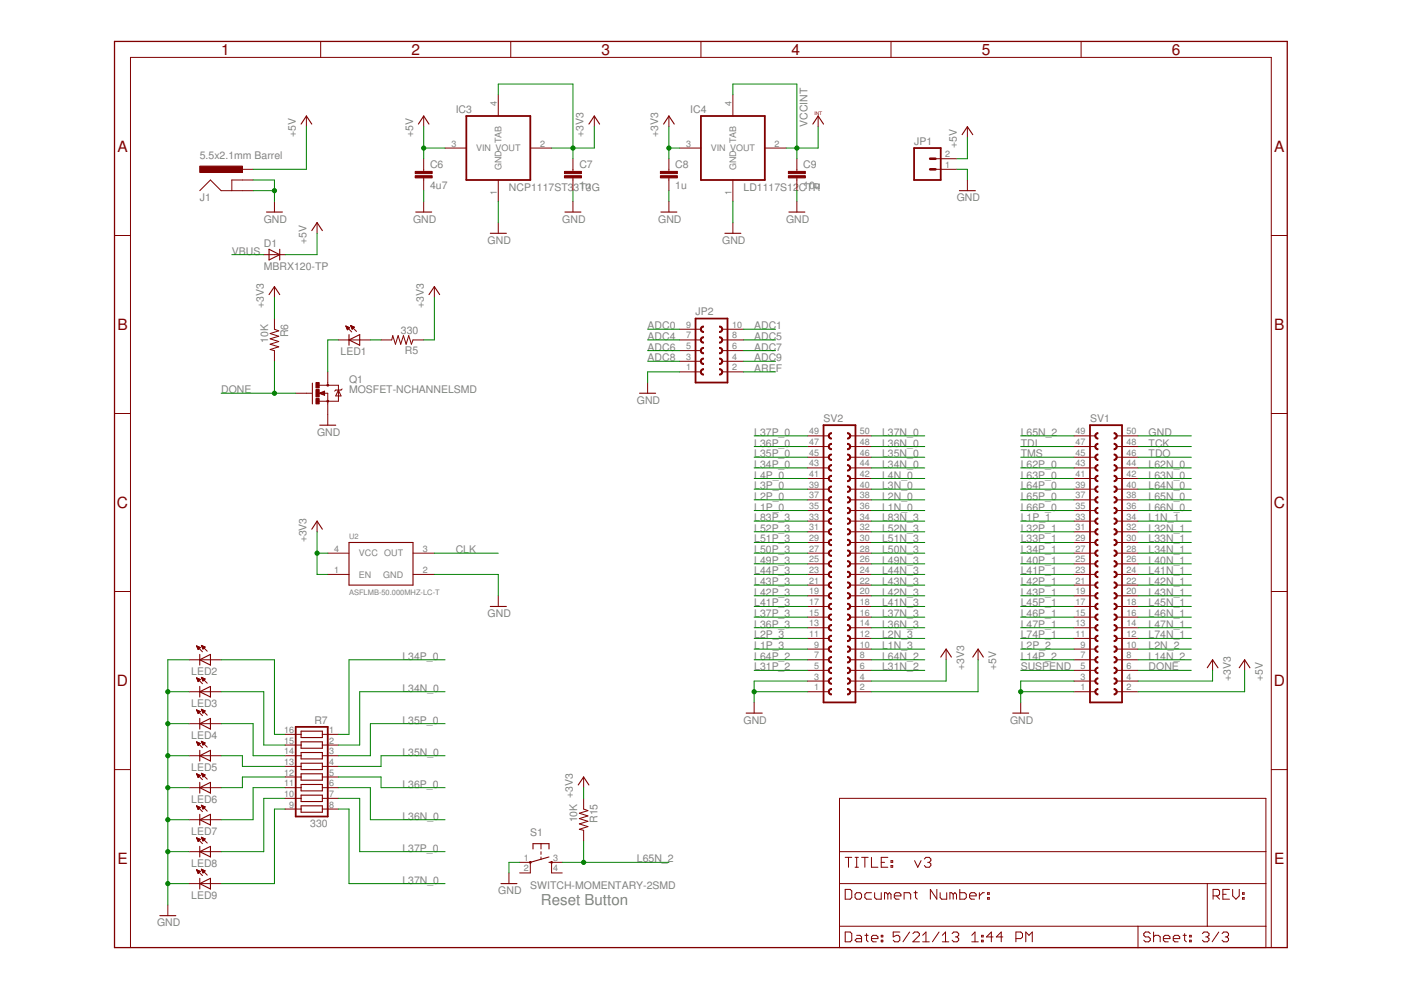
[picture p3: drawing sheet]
<svg xmlns="http://www.w3.org/2000/svg" width="297mm" height="210mm" viewBox="0 0 297 210" stroke-linecap="round" stroke-linejoin="round" font-family="sans-serif">
<defs><g id="words">
<g font-size="3.3" fill="#800000">
<text x="46.9" y="11.6">1</text>
<text x="87.2" y="11.6">2</text>
<text x="127.5" y="11.6">3</text>
<text x="167.8" y="11.6">4</text>
<text x="208.2" y="11.6">5</text>
<text x="248.5" y="11.6">6</text>
<text x="24.9" y="32.2">A</text>
<text x="270.1" y="32.2">A</text>
<text x="24.9" y="70">B</text>
<text x="270.1" y="70">B</text>
<text x="24.8" y="107.7">C</text>
<text x="270" y="107.7">C</text>
<text x="24.8" y="145.5">D</text>
<text x="270" y="145.5">D</text>
<text x="24.9" y="183.2">E</text>
<text x="270.1" y="183.2">E</text>
</g>
<text font-size="3.2" fill="#808080" x="114.7" y="191.9">Reset Button</text>
<g font-size="2.2" fill="#808080">
<text x="62.7" y="29.1" transform="rotate(-90 62.7 29.1)">+5V</text>
<text x="87.6" y="29.1" transform="rotate(-90 87.6 29.1)">+5V</text>
<text x="96.6" y="24">IC3</text>
<text x="123.7" y="29.1" transform="rotate(-90 123.7 29.1)">+3V3</text>
<text x="139.6" y="29.1" transform="rotate(-90 139.6 29.1)">+3V3</text>
<text x="146.3" y="24">IC4</text>
<text x="171.2" y="26.9" transform="rotate(-90 171.2 26.9)">VCCINT</text>
<text x="42.4" y="33.6">5.5x2.1mm Barrel</text>
<text x="91.2" y="35.6">C6</text>
<text x="122.8" y="35.6">C7</text>
<text x="143.2" y="35.6">C8</text>
<text x="170.3" y="35.6">C9</text>
<text x="193.8" y="30.7">JP1</text>
<text x="202.9" y="31.4" transform="rotate(-90 202.9 31.4)">+5V</text>
<text x="91.2" y="40.1">4u7</text>
<text x="107.9" y="40.4">NCP1117ST3</text>
<text x="121.6" y="40.4">31u</text>
<text x="122.9" y="40.4">T3G</text>
<text x="143.2" y="40.1">1u</text>
<text x="157.6" y="40.4">LD1117S12</text>
<text x="169.4" y="40.4">C1T0R</text>
<text x="172.8" y="40.1">u</text>
<text x="42.4" y="42.7">J1</text>
<text x="55.9" y="47.2">GND</text>
<text x="87.6" y="47.2">GND</text>
<text x="119.2" y="47.2">GND</text>
<text x="139.6" y="47.2">GND</text>
<text x="166.7" y="47.2">GND</text>
<text x="202.9" y="42.7">GND</text>
<text x="49.1" y="54">VBUS</text>
<text x="55.9" y="52.4">D1</text>
<text x="65" y="51.7" transform="rotate(-90 65 51.7)">+5V</text>
<text x="103.4" y="51.7">GND</text>
<text x="153.1" y="51.7">GND</text>
<text x="55.9" y="57.3">MBRX120-TP</text>
<text x="55.9" y="65.3" transform="rotate(-90 55.9 65.3)">+3V3</text>
<text x="89.8" y="65.3" transform="rotate(-90 89.8 65.3)">+3V3</text>
<text x="61.1" y="71.5" transform="rotate(-90 61.1 71.5)">R6</text>
<text x="85" y="70.7">330</text>
<text x="137.3" y="69.8">ADC0</text>
<text x="147.5" y="66.9">JP2</text>
<text x="159.9" y="69.8">ADC1</text>
<text x="56.8" y="72.6" transform="rotate(-90 56.8 72.6)">10K</text>
<text x="72.2" y="75.2">LED1</text>
<text x="85.9" y="75">R5</text>
<text x="137.3" y="74.3">ADC6</text>
<text x="137.3" y="72.1">ADC4</text>
<text x="137.3" y="76.6">ADC8</text>
<text x="159.9" y="74.3">ADC7</text>
<text x="159.9" y="72.1">ADC5</text>
<text x="159.9" y="76.6">ADC9</text>
<text x="46.9" y="83.4">DONE</text>
<text x="74" y="83.4">MOSFET-NCHANNELSMD</text>
<text x="74" y="81.1">Q1</text>
<text x="159.9" y="78.9">AREF</text>
<text x="135" y="85.6">GND</text>
<text x="174.6" y="89.5">SV2</text>
<text x="231.1" y="89.5">SV1</text>
<text x="67.2" y="92.4">GND</text>
<text x="159.9" y="92.4">L37P_0</text>
<text x="159.9" y="94.7">L36P_0</text>
<text x="187" y="94.7">L36N_0</text>
<text x="187" y="92.4">L37N_0</text>
<text x="216.4" y="92.4">L65N_2</text>
<text x="216.4" y="94.7">TDI</text>
<text x="243.5" y="92.4">GND</text>
<text x="243.5" y="94.7">TCK</text>
<text x="159.9" y="96.9">L35P_0</text>
<text x="159.9" y="101.5">L4P_0</text>
<text x="159.9" y="99.2">L34P_0</text>
<text x="187" y="96.9">L35N_0</text>
<text x="187" y="99.2">L34N_0</text>
<text x="187" y="101.5">L4N_0</text>
<text x="216.4" y="101.5">L63P_0</text>
<text x="216.4" y="99.2">L62P_0</text>
<text x="216.4" y="96.9">TMS</text>
<text x="243.5" y="99.2">L62N_0</text>
<text x="243.5" y="101.5">L63N_0</text>
<text x="243.5" y="96.9">TDO</text>
<text x="159.9" y="106">L2P_0</text>
<text x="159.9" y="103.7">L3P_0</text>
<text x="187" y="103.7">L3N_0</text>
<text x="187" y="106">L2N_0</text>
<text x="216.4" y="106">L65P_0</text>
<text x="216.4" y="103.7">L64P_0</text>
<text x="243.5" y="103.7">L64N_0</text>
<text x="243.5" y="106">L65N_0</text>
<text x="159.9" y="112.8">L52P_3</text>
<text x="159.9" y="110.5">L83P_3</text>
<text x="159.9" y="108.2">L1P_0</text>
<text x="187" y="108.2">L1N_0</text>
<text x="187" y="110.5">L83N_3</text>
<text x="187" y="112.8">L52N_3</text>
<text x="216.4" y="112.8">L32P_1</text>
<text x="216.4" y="110.5">L1P_1</text>
<text x="216.4" y="108.2">L66P_0</text>
<text x="243.5" y="108.2">L66N_0</text>
<text x="243.5" y="110.5">L1N_1</text>
<text x="243.5" y="112.8">L32N_1</text>
<text x="65" y="115" transform="rotate(-90 65 115)">+3V3</text>
<text x="96.6" y="117.3">CLK</text>
<text x="159.9" y="119.5">L49P_3</text>
<text x="159.9" y="117.3">L50P_3</text>
<text x="159.9" y="115">L51P_3</text>
<text x="187" y="115">L51N_3</text>
<text x="187" y="117.3">L50N_3</text>
<text x="187" y="119.5">L49N_3</text>
<text x="216.4" y="119.5">L40P_1</text>
<text x="216.4" y="117.3">L34P_1</text>
<text x="216.4" y="115">L33P_1</text>
<text x="243.5" y="115">L33N_1</text>
<text x="243.5" y="117.3">L34N_1</text>
<text x="243.5" y="119.5">L40N_1</text>
<text x="159.9" y="124.1">L43P_3</text>
<text x="159.9" y="121.8">L44P_3</text>
<text x="187" y="121.8">L44N_3</text>
<text x="187" y="124.1">L43N_3</text>
<text x="216.4" y="124.1">L42P_1</text>
<text x="216.4" y="121.8">L41P_1</text>
<text x="243.5" y="121.8">L41N_1</text>
<text x="243.5" y="124.1">L42N_1</text>
<text x="103.4" y="130.8">GND</text>
<text x="159.9" y="130.8">L37P_3</text>
<text x="159.9" y="128.6">L41P_3</text>
<text x="159.9" y="126.3">L42P_3</text>
<text x="187" y="126.3">L42N_3</text>
<text x="187" y="128.6">L41N_3</text>
<text x="187" y="130.8">L37N_3</text>
<text x="216.4" y="130.8">L46P_1</text>
<text x="216.4" y="128.6">L45P_1</text>
<text x="216.4" y="126.3">L43P_1</text>
<text x="243.5" y="126.3">L43N_1</text>
<text x="243.5" y="128.6">L45N_1</text>
<text x="243.5" y="130.8">L46N_1</text>
<text x="159.9" y="137.6">L1P_3</text>
<text x="159.9" y="135.4">L2P_3</text>
<text x="159.9" y="133.1">L36P_3</text>
<text x="187" y="133.1">L36N_3</text>
<text x="187" y="135.4">L2N_3</text>
<text x="187" y="137.6">L1N_3</text>
<text x="216.4" y="137.6">L2P_2</text>
<text x="216.4" y="135.4">L74P_1</text>
<text x="216.4" y="133.1">L47P_1</text>
<text x="243.5" y="135.4">L74N_1</text>
<text x="243.5" y="137.6">L2N_2</text>
<text x="243.5" y="133.1">L47N_1</text>
<text x="40.6" y="143">LED2</text>
<text x="85.3" y="139.9">L34P_0</text>
<text x="159.9" y="142.1">L31P_2</text>
<text x="159.9" y="139.9">L64P_2</text>
<text x="187" y="139.9">L64N_2</text>
<text x="187" y="142.1">L31N_2</text>
<text x="204.4" y="142.1" transform="rotate(-90 204.4 142.1)">+3V3</text>
<text x="211.2" y="142.1" transform="rotate(-90 211.2 142.1)">+5V</text>
<text x="216.4" y="139.9">L14P_2</text>
<text x="216.4" y="142.1">SUSPEND</text>
<text x="243.5" y="142.1">DONE</text>
<text x="243.5" y="139.9">L14N_2</text>
<text x="40.6" y="149.8">LED3</text>
<text x="85.3" y="146.7">L34N_0</text>
<text x="260.9" y="144.4" transform="rotate(-90 260.9 144.4)">+3V3</text>
<text x="267.7" y="144.4" transform="rotate(-90 267.7 144.4)">+5V</text>
<text x="66.7" y="153.4">R7</text>
<text x="85.3" y="153.4">L35P_0</text>
<text x="157.6" y="153.4">GND</text>
<text x="214.2" y="153.4">GND</text>
<text x="40.6" y="156.6">LED4</text>
<text x="85.3" y="160.2">L35N_0</text>
<text x="40.6" y="163.4">LED5</text>
<text x="85.3" y="167">L36P_0</text>
<text x="40.6" y="170.2">LED6</text>
<text x="85.3" y="173.8">L36N_0</text>
<text x="121.5" y="169.3" transform="rotate(-90 121.5 169.3)">+3V3</text>
<text x="40.6" y="177">LED7</text>
<text x="65.8" y="175.4">330</text>
<text x="112.4" y="177.2">S1</text>
<text x="122.4" y="174.4" transform="rotate(-90 122.4 174.4)">10K</text>
<text x="126.7" y="174.5" transform="rotate(-90 126.7 174.5)">R15</text>
<text x="40.6" y="183.7">LED8</text>
<text x="85.3" y="180.6">L37P_0</text>
<text x="135" y="182.8">L65N_2</text>
<text x="40.6" y="190.5">LED9</text>
<text x="85.3" y="187.4">L37N_0</text>
<text x="105.7" y="189.6">GND</text>
<text x="112.4" y="188.5">SWITCH-MOMENTARY-2SMD</text>
<text x="33.3" y="196.4">GND</text>
</g>
<g font-size="1.9" fill="#808080">
<text x="105.3" y="22.5" transform="rotate(-90 105.3 22.5)">4</text>
<text x="155.1" y="22.5" transform="rotate(-90 155.1 22.5)">4</text>
<text x="95.7" y="31.1">3</text>
<text x="101" y="32.1">VIN VOUT</text>
<text x="106.3" y="30.4" transform="rotate(-90 106.3 30.4)">TAB</text>
<text x="114.5" y="31.1">2</text>
<text x="145.5" y="31.1">3</text>
<text x="150.7" y="32.1">VIN VOUT</text>
<text x="156.1" y="30.4" transform="rotate(-90 156.1 30.4)">TAB</text>
<text x="164.2" y="31.1">2</text>
<text x="200.4" y="35.6">1</text>
<text x="200.4" y="33.3">2</text>
<text x="105.3" y="41.3" transform="rotate(-90 105.3 41.3)">1</text>
<text x="106.3" y="36.1" transform="rotate(-90 106.3 36.1)">GND</text>
<text x="155.1" y="41.3" transform="rotate(-90 155.1 41.3)">1</text>
<text x="156.1" y="36.1" transform="rotate(-90 156.1 36.1)">GND</text>
<text x="145.5" y="71.8">7</text>
<text x="145.5" y="69.5">9</text>
<text x="155.2" y="71.8">8</text>
<text x="155.2" y="69.5">10</text>
<text x="145.5" y="76.3">3</text>
<text x="145.5" y="74">5</text>
<text x="155.2" y="76.3">4</text>
<text x="155.2" y="74">6</text>
<text x="145.5" y="78.5">1</text>
<text x="155.2" y="78.5">2</text>
<text x="171.5" y="94.4">47</text>
<text x="171.5" y="92.1">49</text>
<text x="182.3" y="94.4">48</text>
<text x="182.3" y="92.1">50</text>
<text x="228" y="94.4">47</text>
<text x="228" y="92.1">49</text>
<text x="238.8" y="94.4">48</text>
<text x="238.8" y="92.1">50</text>
<text x="171.5" y="101.1">41</text>
<text x="171.5" y="98.9">43</text>
<text x="171.5" y="96.6">45</text>
<text x="182.3" y="101.1">42</text>
<text x="182.3" y="98.9">44</text>
<text x="182.3" y="96.6">46</text>
<text x="228" y="101.1">41</text>
<text x="228" y="98.9">43</text>
<text x="228" y="96.6">45</text>
<text x="238.8" y="101.1">42</text>
<text x="238.8" y="98.9">44</text>
<text x="238.8" y="96.6">46</text>
<text x="171.5" y="107.9">35</text>
<text x="171.5" y="105.7">37</text>
<text x="171.5" y="103.4">39</text>
<text x="182.3" y="107.9">36</text>
<text x="182.3" y="105.7">38</text>
<text x="182.3" y="103.4">40</text>
<text x="228" y="107.9">35</text>
<text x="228" y="105.7">37</text>
<text x="228" y="103.4">39</text>
<text x="238.8" y="107.9">36</text>
<text x="238.8" y="105.7">38</text>
<text x="238.8" y="103.4">40</text>
<text x="171.5" y="112.4">31</text>
<text x="171.5" y="110.2">33</text>
<text x="182.3" y="112.4">32</text>
<text x="182.3" y="110.2">34</text>
<text x="228" y="112.4">31</text>
<text x="228" y="110.2">33</text>
<text x="238.8" y="112.4">32</text>
<text x="238.8" y="110.2">34</text>
<text x="70.9" y="117">4</text>
<text x="76.1" y="118">VCC</text>
<text x="81.5" y="118">OUT</text>
<text x="89.6" y="117">3</text>
<text x="171.5" y="119.2">25</text>
<text x="171.5" y="117">27</text>
<text x="171.5" y="114.7">29</text>
<text x="182.3" y="119.2">26</text>
<text x="182.3" y="117">28</text>
<text x="182.3" y="114.7">30</text>
<text x="228" y="119.2">25</text>
<text x="228" y="117">27</text>
<text x="228" y="114.7">29</text>
<text x="238.8" y="119.2">26</text>
<text x="238.8" y="117">28</text>
<text x="238.8" y="114.7">30</text>
<text x="70.9" y="121.5">1</text>
<text x="76.1" y="122.5">EN</text>
<text x="81.3" y="122.5">GND</text>
<text x="89.6" y="121.5">2</text>
<text x="171.5" y="123.7">21</text>
<text x="171.5" y="121.5">23</text>
<text x="182.3" y="123.7">22</text>
<text x="182.3" y="121.5">24</text>
<text x="228" y="123.7">21</text>
<text x="228" y="121.5">23</text>
<text x="238.8" y="123.7">22</text>
<text x="238.8" y="121.5">24</text>
<text x="171.5" y="130.5">15</text>
<text x="171.5" y="128.3">17</text>
<text x="171.5" y="126">19</text>
<text x="182.3" y="130.5">16</text>
<text x="182.3" y="128.3">18</text>
<text x="182.3" y="126">20</text>
<text x="228" y="130.5">15</text>
<text x="228" y="128.3">17</text>
<text x="228" y="126">19</text>
<text x="238.8" y="130.5">16</text>
<text x="238.8" y="128.3">18</text>
<text x="238.8" y="126">20</text>
<text x="171.5" y="135">11</text>
<text x="171.5" y="132.8">13</text>
<text x="172.6" y="137.3">9</text>
<text x="182.3" y="137.3">10</text>
<text x="182.3" y="135">12</text>
<text x="182.3" y="132.8">14</text>
<text x="228" y="135">11</text>
<text x="228" y="132.8">13</text>
<text x="229.1" y="137.3">9</text>
<text x="238.8" y="137.3">10</text>
<text x="238.8" y="135">12</text>
<text x="238.8" y="132.8">14</text>
<text x="172.6" y="141.8">5</text>
<text x="172.6" y="139.6">7</text>
<text x="182.3" y="141.8">6</text>
<text x="182.3" y="139.6">8</text>
<text x="229.1" y="141.8">5</text>
<text x="229.1" y="139.6">7</text>
<text x="238.8" y="141.8">6</text>
<text x="238.8" y="139.6">8</text>
<text x="172.6" y="146.3">1</text>
<text x="172.6" y="144.1">3</text>
<text x="182.3" y="146.3">2</text>
<text x="182.3" y="144.1">4</text>
<text x="229.1" y="146.3">1</text>
<text x="229.1" y="144.1">3</text>
<text x="238.8" y="146.3">2</text>
<text x="238.8" y="144.1">4</text>
<text x="60.3" y="155.4">16</text>
<text x="69.8" y="155.4">1</text>
<text x="60.3" y="159.9">14</text>
<text x="60.3" y="157.7">15</text>
<text x="69.8" y="157.7">2</text>
<text x="69.8" y="159.9">3</text>
<text x="60.3" y="162.2">13</text>
<text x="60.3" y="166.7">11</text>
<text x="60.3" y="164.4">12</text>
<text x="69.8" y="162.2">4</text>
<text x="69.8" y="166.7">6</text>
<text x="69.8" y="164.4">5</text>
<text x="60.3" y="169">10</text>
<text x="61.3" y="171.2">9</text>
<text x="69.8" y="169">7</text>
<text x="69.8" y="171.2">8</text>
<text x="111.1" y="182.5">1</text>
<text x="111.1" y="184.8">2</text>
<text x="117.3" y="182.5">3</text>
<text x="117.3" y="184.8">4</text>
</g>
<g font-size="1.6" fill="#808080">
<text x="74" y="114.3">U2</text>
<text x="74" y="126.1">ASFLMB-50.000MHZ-LC-T</text>
</g>
<text font-size="1" fill="#800000" x="172.7" y="24.4">INT</text>
</g></defs>
<g fill="none" stroke="#800000" stroke-width=".23">
<path d="M63.8 26.3l1.2-1.7 1.1 1.7M88.7 26.3l1.1-1.7 1.2 1.7M124.9 26.3l1.1-1.7 1.1 1.7M140.7 26.3l1.1-1.7 1.2 1.7M172.3 26.3l1.2-1.7 1.1 1.7M204 28.6l1.1-1.7 1.1 1.7M56.5 45h3.4M57 52.9l2.3 1.1-2.3 1.1zM59.3 52.9v2.2M66.1 48.9l1.1-1.7 1.1 1.7M88.1 45h3.4M103.9 49.5h3.5"/>
<path d="M119.8 45h3.4M140.1 45h3.4M153.7 49.5h3.4M167.3 45h3.3M203.4 40.4h3.4M57 62.5l1.2-1.7 1.1 1.7M74 71v2.2M74 72.1l2.3-1.1v2.2zM91 62.5l1.1-1.7 1.1 1.7M66.2 81.2v4.4M67.8 90.1h3.4M135.6 83.4h3.4"/>
<path d="M66.1 112.2l1.1-1.7 1.1 1.7M74 115h13.6v9.1h-13.6zM42.4 139.9l2.2-1.2v2.3zM42.4 138.7v2.3M103.9 128.6h3.5M199.5 139.3l1.1-1.7 1.1 1.7M206.2 139.3l1.2-1.7 1.1 1.7M42.4 145.5v2.3M42.4 152.3v2.3M42.4 159.1v2.3M42.4 146.7l2.2-1.2v2.3zM42.4 153.4l2.2-1.1v2.3z"/>
<path d="M63.8 155h4.5v1.4h-4.5zM63.8 157.3h4.5v1.3h-4.5zM63.8 159.6h4.5v1.3h-4.5zM158.2 151.2h3.4M214.7 151.2h3.4M256 141.6l1.1-1.7 1.1 1.7M262.7 141.6l1.2-1.7 1.1 1.7M42.4 165.9v2.2M42.4 172.7v2.2M42.4 179.5v2.2M42.4 160.2l2.2-1.1v2.3zM42.4 167l2.2-1.1v2.2z"/>
<path d="M42.4 173.8l2.2-1.1v2.2zM63.8 161.8h4.5v1.4h-4.5zM63.8 164.1h4.5v1.3h-4.5zM63.8 166.3h4.5v1.4h-4.5zM63.8 168.6h4.5v1.3h-4.5zM63.8 170.9h4.5v1.3h-4.5zM122.6 166.4l1.1-1.7 1.2 1.7M33.9 194.1h3.4M42.4 186.2v2.3M42.4 180.6l2.2-1.1v2.2zM42.4 187.3l2.2-1.1v2.3zM106.2 187.3h3.4"/>
<path d="M113 180v-1.1h3.4v1.1M116.4 182.8h.5M116.4 181.7l-4 1.1"/>
</g>
<g fill="none" stroke="#800000" stroke-width=".21">
<path d="M68 8.8v3.4M108.3 8.8v3.4M148.6 8.8v3.4M188.9 8.8v3.4M229.2 8.8v3.4M51.4 35.9h2.3M53.7 38.2h-4.6v2.2M65 24.6v2.3M89.8 24.6v2.3M89.8 33.7v2.7M89.8 37.7v2.7M94.4 31.4h4.5"/>
<path d="M105.6 20.1v4.5M105.6 38.2v4.5M112.4 31.4h4.5M121.5 33.7v2.7M121.5 37.7v2.7M126 24.6v2.3M141.8 24.6v2.3M141.8 33.7v2.7M141.8 37.7v2.7M144.1 31.4h4.5M155.4 20.1v4.5M155.4 38.2v4.5"/>
<path d="M162.2 31.4h4.5M169 33.7v2.7M169 37.7v2.7M173.5 24.6v2.3M198.3 35.9h4.6M198.3 33.7h4.6M205.1 26.9v2.2M205.1 38.2v2.2M24.3 49.9h3.4M42.4 40.4l2.2-2.2 2.3 2.2h6.8M55.9 54h4.6M58.2 42.7v2.3"/>
<path d="M67.2 47.2v2.3M89.8 42.7v2.3M105.6 47.2v2.3M121.5 42.7v2.3M141.8 42.7v2.3M155.4 47.2v2.3M169 42.7v2.3M269.5 49.9h3.4M58.2 60.8v2.2M58.2 67.5v2.3l.9 .3-1.8 .6 1.8 .6-1.8 .5 1.8 .6-1.8 .6 1.8 .5-1.8 .6 .9 .2v2.3M69.5 78.8v2.9M71.8 72.1h6.7"/>
<path d="M73.3 69.1l1.3 1.3M73.3 69.1l.8 .4M73.3 69.1l.4 .8 .4-.4M73.4 69.2h.1M73.4 69.3h.3M73.4 69.4h.6M73.5 69.5h.6M73.5 69.6h.5M73.6 69.7h.3M73.6 69.8h.2M74.3 69l1.3 1.3M74.3 69l.8 .4-.4 .4z"/>
<path d="M74.4 69.1h.1M74.4 69.2h.4M74.5 69.3h.5M74.5 69.4h.6M74.5 69.5h.5M74.6 69.6h.3M74.7 69.7h.1M80.8 72.1h2.3l.2-.9 .5 1.8 .6-1.8 .6 1.8 .5-1.8 .6 1.8 .6-1.8 .5 1.8 .4-.9h2.2M92.1 60.8v2.2M144.1 72.1h4.5M144.1 69.8h4.5M144.1 78.8h4.5"/>
<path d="M144.1 76.6h4.5M144.1 74.3h4.5M153.1 72.1h4.5M153.1 69.8h4.5M153.1 78.8h4.5M153.1 76.6h4.5M153.1 74.3h4.5M24.3 87.7h3.4M62.7 83.4h3.4M67.7 83.4l1.1-.5v.9zM67.7 81.7h4.1v3.4h-4.1M68.7 83.4h.8v6.7"/>
<path d="M71.8 82.7l.5 1.2h-1.1zM72.5 82.5l-.2 .2h-1.1l-.2 .2M137.3 81.1v2.3M171.2 99.2h4.5M171.2 96.9h4.5M171.2 94.7h4.5M171.2 92.4h4.5M180.3 99.2h4.5M180.3 96.9h4.5M180.3 94.7h4.5M180.3 92.4h4.5M227.7 99.2h4.5"/>
<path d="M227.7 96.9h4.5M227.7 94.7h4.5M227.7 92.4h4.5M236.7 99.2h4.6M236.7 96.9h4.6M236.7 94.7h4.6M236.7 92.4h4.6M269.5 87.7h3.4M67.2 110.5v2.3M69.5 117.3h4.5M87.6 117.3h4.5M171.2 117.3h4.5"/>
<path d="M171.2 119.5h4.5M171.2 115h4.5M171.2 112.8h4.5M171.2 110.5h4.5M171.2 108.2h4.5M171.2 106h4.5M171.2 103.7h4.5M171.2 101.5h4.5M180.3 117.3h4.5M180.3 119.5h4.5M180.3 115h4.5M180.3 112.8h4.5"/>
<path d="M180.3 110.5h4.5M180.3 108.2h4.5M180.3 106h4.5M180.3 103.7h4.5M180.3 101.5h4.5M227.7 117.3h4.5M227.7 119.5h4.5M227.7 115h4.5M227.7 112.8h4.5M227.7 110.5h4.5M227.7 108.2h4.5M227.7 106h4.5"/>
<path d="M227.7 103.7h4.5M227.7 101.5h4.5M236.7 117.3h4.6M236.7 119.5h4.6M236.7 115h4.6M236.7 112.8h4.6M236.7 110.5h4.6M236.7 108.2h4.6M236.7 106h4.6M236.7 103.7h4.6M236.7 101.5h4.6M24.3 125.4h3.4"/>
<path d="M40.1 139.9h6.8M41.7 136.9l1.2 1.3M41.7 136.9l.8 .4-.5 .4zM41.7 137h.2M41.8 137.1h.3M41.8 137.2h.6M41.8 137.4h.6M41.9 137.5h.4M42 137.5h.2M42 137.6h.1M42.7 136.8l1.2 1.3M42.7 136.8l.8 .4-.5 .4z"/>
<path d="M42.7 136.9h.2M42.8 137h.4M42.8 137.1h.6M42.9 137.2h.5M42.9 137.4h.4M43 137.5h.2M43 137.5h.1M69.5 121.8h4.5M87.6 121.8h4.5M105.6 126.3v2.3M171.2 139.9h4.5M171.2 121.8h4.5"/>
<path d="M171.2 137.6h4.5M171.2 135.4h4.5M171.2 133.1h4.5M171.2 130.9h4.5M171.2 128.6h4.5M171.2 126.3h4.5M171.2 124.1h4.5M180.3 139.9h4.5M180.3 121.8h4.5M180.3 137.6h4.5M180.3 135.4h4.5M180.3 133.1h4.5"/>
<path d="M180.3 130.9h4.5M180.3 128.6h4.5M180.3 126.3h4.5M180.3 124.1h4.5M200.6 137.6v2.3M207.4 137.6v2.3M227.7 139.9h4.5M227.7 121.8h4.5M227.7 137.6h4.5M227.7 135.4h4.5M227.7 133.1h4.5M227.7 130.9h4.5"/>
<path d="M227.7 128.6h4.5M227.7 126.3h4.5M227.7 124.1h4.5M236.7 139.9h4.6M236.7 121.8h4.6M236.7 137.6h4.6M236.7 135.4h4.6M236.7 133.1h4.6M236.7 130.9h4.6M236.7 128.6h4.6M236.7 126.3h4.6M236.7 124.1h4.6"/>
<path d="M257.1 139.9v2.2M263.9 139.9v2.2M269.5 125.4h3.4M40.1 146.7h6.8M40.1 153.4h6.8M41.7 143.7l1.2 1.3M41.7 143.7l.8 .4-.5 .4zM41.7 150.5l1.2 1.2M41.7 150.5l.8 .4M41.7 150.5l.3 .8M41.7 157.3l1.2 1.2M41.7 157.3l.8 .3-.5 .5z"/>
<path d="M41.7 143.8h.1M41.7 150.5h.1M41.7 157.4h.2M41.7 150.6h.3M41.8 143.9h.3M41.8 157.5h.4M41.8 150.7h.4M41.8 144h.5M41.8 150.9h.7M41.8 157.6h.6M41.8 144.1h.6M41.9 151h.5"/>
<path d="M41.9 157.7h.5M41.9 144.2h.4M41.9 151h.4M41.9 157.8h.4M41.9 144.3h.3M42 151.2h.2M42 157.9h.2M42 144.4h.1M42 158h.1M42 144.5h.1M42 151.3h.1M42.5 150.9l-.5 .4"/>
<path d="M42.7 143.6l1.2 1.3M42.7 143.6l.8 .4-.5 .4zM42.7 150.4l1.2 1.2M42.7 150.4l.8 .3-.5 .5M42.7 150.4l.3 .8M42.7 157.2l1.2 1.2M42.7 157.2l.8 .3-.5 .5zM42.7 157.2h.1M42.7 150.4h.1M42.7 143.7h.2M42.8 150.5h.2M42.8 157.3h.2"/>
<path d="M42.8 143.8h.3M42.8 150.6h.5M42.8 157.4h.4M42.8 143.9h.5M42.8 150.7h.7M42.8 157.5h.6M42.9 144h.6M42.9 150.9h.5M42.9 157.6h.5M42.9 144.1h.4M42.9 157.7h.4M42.9 144.2h.3"/>
<path d="M42.9 151h.4M43 157.8h.2M43 144.3h.1M43 151h.2M43 157.9h.1M43 151.2h.1M60.5 155.7h3.3M60.5 158h3.3M68.3 155.7h3.5M68.3 158h3.5M159.9 148.9v2.3M171.2 146.7h4.5"/>
<path d="M171.2 144.4h4.5M171.2 142.1h4.5M180.3 146.7h4.5M180.3 144.4h4.5M180.3 142.1h4.5M216.4 148.9v2.3M227.7 146.7h4.5M227.7 144.4h4.5M227.7 142.1h4.5M236.7 146.7h4.6M236.7 144.4h4.6M236.7 142.1h4.6"/>
<path d="M24.3 163.2h3.4M40.1 160.2h6.8M40.1 167h6.8M40.1 173.8h6.8M41.7 164.1l1.2 1.2M41.7 164.1l.8 .3M41.7 164.1l.3 .8 .5-.5M41.7 170.9l1.2 1.2M41.7 170.9l.8 .3M41.7 170.9l.3 .7M41.7 177.6l1.2 1.3M41.7 177.6l.8 .4-.5 .4z"/>
<path d="M41.7 170.9h.1M41.7 177.7h.1M41.7 164.1h.1M41.7 171h.3M41.7 177.8h.3M41.8 164.3h.3M41.8 171.1h.5M41.8 177.9h.4M41.8 164.4h.5M41.8 171.2h.7M41.8 177.9h.6M41.8 164.4h.6"/>
<path d="M41.9 178.1h.5M41.9 164.5h.4M41.9 171.3h.5M41.9 178.2h.4M41.9 164.7h.3M41.9 171.4h.3M42 178.3h.2M42 164.8h.1M42 171.5h.1M42 178.4h.1M42 171.6h.1M42.5 171.2l-.5 .4"/>
<path d="M42.7 164l1.2 1.2M42.7 164l.8 .3-.5 .4zM42.7 170.7l1.2 1.3M42.7 170.7l.8 .4-.5 .4M42.7 170.7l.3 .8M42.7 177.5l1.2 1.3M42.7 177.5l.8 .4-.5 .4zM42.7 170.8h.1M42.7 177.5h.1M42.7 164h.2M42.8 177.7h.2M42.8 164.1h.3"/>
<path d="M42.8 170.9h.3M42.8 177.8h.4M42.8 164.3h.6M42.8 171h.5M42.8 177.9h.7M42.9 164.4h.5M42.9 171.1h.6M42.9 177.9h.5M42.9 164.4h.4M42.9 171.2h.5M42.9 178.1h.4M42.9 171.3h.4"/>
<path d="M43 164.5h.2M43 178.2h.2M43 171.4h.2M43 164.7h.1M43 171.5h.1M43 178.3h.1M60.5 160.2h3.3M60.5 167h3.3M60.5 164.7h3.3M60.5 171.5h3.3M60.5 169.3h3.3M60.5 162.5h3.3"/>
<path d="M68.3 160.2h3.5M68.3 167h3.5M68.3 164.7h3.5M68.3 171.5h3.5M68.3 169.3h3.5M68.3 162.5h3.5M114.7 178.9v1.1M123.7 169.3v2.2l1 .4-1.9 .5 1.9 .6-1.9 .6 1.9 .5-1.9 .6 1.9 .6-1.9 .5 .9 .2v2.3M123.7 164.7v2.3M178 169.3h90.4v31.6h-90.4zM269.5 163.2h3.4M35.6 191.9v2.2"/>
<path d="M40.1 180.6h6.8M40.1 187.3h6.8M41.7 184.4l1.2 1.3M41.7 184.4l.8 .3-.5 .5zM41.7 184.5h.2M41.8 184.6h.3M41.8 184.7h.6M41.8 184.8h.6M41.9 184.9h.4M42 185h.2M42 185.1h.1M42.7 184.3l1.2 1.2"/>
<path d="M42.7 184.3l.8 .3-.5 .5zM42.7 184.4h.2M42.8 184.5h.4M42.8 184.6h.6M42.9 184.7h.5M42.9 184.8h.4M43 184.9h.2M43 185h.1M107.9 185.1v2.2M110.2 182.8h2.2v2.3h-2.2M114.7 180.6v.5M114.7 181.7v.6"/>
<path d="M119.2 182.8h-2.3v2.3h2.3M178 180.6h90.4M178 187.3h90.4M178 196.4h90.4M179.2 188.6h1.1l.3 .3v1.4l-.3 .3h-1.1zM179.2 197.6h1.1l.3 .4v1.3l-.3 .4h-1.1zM179.2 181.8h1.4M179.9 181.8v2.1M181.3 189.6l.3-.3h.7l.4 .3v.7l-.4 .3h-.7l-.3-.3zM181.3 181.8h.7M181.3 183.9h.7M181.6 198.3h.7l.4 .3v1.1h-1.1l-.3-.4 .3-.3h1.1"/>
<path d="M181.6 181.8v2.1M182.7 181.8h1.4M183.4 198.3h.7M183.4 181.8v2.1M183.7 198v1.3l.4 .4M184.8 199h1.3v-.4l-.3-.3h-.7l-.3 .3v.7l.3 .4h.7M184.8 181.8v2.1h1.3M184.8 189.3h-1.1l-.3 .3v.7l.3 .3h1.1M185.4 189.3v1l.4 .3h1v-1.3M186.8 182.8h.7M186.8 199.3h.4v.4h-.4zM186.8 198.3h.4v.3h-.4z"/>
<path d="M188.2 189.6l.4-.3 .3 .3v1M188.2 181.8h-1.4v2.1h1.4M188.2 189.6l-.3-.3h-.4v1.3M188.2 189.6v1M188.9 182.5h.4v.3h-.4zM188.9 183.5h.4v.4h-.4zM189.6 189.9h1.4v-.3l-.4-.3h-.6l-.4 .3v.7l.4 .3h.6M190.8 197.6h-1.4v1l.7-.3h.3l.4 .3v.7l-.4 .4h-.7l-.3-.4M191.7 190.6v-1.3h1l.4 .3v1M192.8 197.6l-1.3 2.1M193.5 198l.4-.4h.7l.3 .4v.3l-1.4 1.4h1.4M193.8 189.3h.7"/>
<path d="M193.9 182.5l.7 1.4 .7-1.4M194.1 188.9v1.4l.4 .3M195.6 199.7h1.4M195.6 198.3l.7-.7v2.1M196 182.1l.3-.3h.7l.4 .3v.4l-.4 .3M196.7 182.8h.3M197 182.8l.4 .4v.3l-.4 .4h-.7l-.3-.4M198.6 188.6v2l-1.3-2v2M199.1 197.6l-1.4 2.1M199.3 189.3v1l.4 .3h1v-1.3M199.8 199.7h1.4M199.8 198.3l.7-.7v2.1"/>
<path d="M201.9 198l.3-.4h.7l.4 .4v.3l-.4 .3M202.1 189.6l-.3-.3h-.4v1.3M202.1 189.6v1M202.1 189.6l.4-.3 .3 .3v1M202.6 198.6h.3M202.9 198.6l.4 .4v.3l-.4 .4h-.7l-.3-.4M203.5 188.6v2h1l.4-.3v-.7l-.4-.3h-1M205.6 189.9h1.4v-.3l-.4-.3h-.7l-.3 .3v.7l.3 .3h.7M206 199.7h1.4M206 198.3l.7-.7v2.1M207.6 189.3v1.3M208.1 199.3h.3v.4h-.3z"/>
<path d="M208.1 198.3h.3v.3h-.3zM208.7 189.3h-.4l-.7 .6M209.4 190.3h.3v.3h-.3zM209.4 189.3h.3v.3h-.3zM210.5 198.6h-1.4l1.1-1v2.1M212.6 198.6h-1.4l1.1-1v2.1M215.4 199h1l.4-.4v-.6l-.4-.4h-1v2.1M217.5 199.7v-2.1l.7 .7 .7-.7v2.1M241.3 196.4v4.5M243.9 198l-.4-.4h-.7l-.3 .4v.3l.3 .3h.7l.4 .4v.3l-.4 .4h-.7l-.3-.4M244.6 198.6l.3-.3h.7l.4 .3v1.1M244.6 197.6v2.1"/>
<path d="M246.7 199h1.4v-.4l-.4-.3h-.7l-.3 .3v.7l.3 .4h.7M248.8 199h1.3v-.4l-.3-.3h-.7l-.3 .3v.7l.3 .4h.7M250.8 198.3h.7M251.2 198v1.3l.3 .4M252.2 199.3h.4v.4h-.4zM252.2 198.3h.4v.3h-.4zM254.9 198l.4-.4h.7l.3 .4v.3l-.3 .3M255.6 198.6h.4M256 187.3v9.1M256 198.6l.3 .4v.3l-.3 .4h-.7l-.4-.4M257.2 189.9h1l.4-.3v-.7l-.4-.3h-1v2M257.9 189.9l.7 .7"/>
<path d="M258.4 197.6l-1.4 2.1M259.1 198l.3-.4h.7l.4 .4v.3l-.4 .3M259.3 189.6h.7M259.8 198.6h.3M260.1 198.6l.4 .4v.3l-.4 .4h-.7l-.3-.4M260.7 188.6h-1.4v2h1.4M261.3 188.6v1.3l.7 .7 .7-.7v-1.3M263.4 190.3h.4v.3h-.4zM263.4 189.3h.4v.3h-.4zM27.7 200.9v-188.7h241.8v188.7"/>
</g>
<g fill="none" stroke="#800000" stroke-width=".38">
<path d="M98.9 24.6h13.5v13.6h-13.5zM148.6 24.6h13.6v13.6h-13.6zM193.8 31.4h5.7v6.8h-5.7zM147.5 67.5h6.7v13.6h-6.7zM174.6 90.1h6.8v58.8h-6.8zM231.1 90.1h6.8v58.8h-6.8zM62.7 154.1h6.8v19h-6.8z"/>
<circle cx="69.5" cy="85.1" r=".11"/>
<circle cx="69.5" cy="81.7" r=".11"/>
<circle cx="112.4" cy="182.8" r=".11"/>
<circle cx="116.9" cy="182.8" r=".11"/>
</g>
<path d="M24.3 8.8h248.6v192.1h-248.6zM68.7 83.1l-.8 .3 .8 .2v-.2h-.2" fill="none" stroke="#800000" stroke-width=".28"/>
<g fill="#800000" stroke="#800000" stroke-width=".21">
<path d="M42.4 35.2h9v1.4h-9z"/>
<path d="M88 37.3h3.6v.4h-3.6z"/>
<path d="M88 36.3h3.6v.5h-3.6z"/>
<path d="M119.7 37.3h3.6v.4h-3.6z"/>
<path d="M119.7 36.3h3.6v.5h-3.6z"/>
<path d="M167.2 37.3h3.6v.4h-3.6z"/>
<path d="M167.2 36.3h3.6v.5h-3.6z"/>
<path d="M67 84.5h.7v1.1h-.7z"/>
<path d="M67 81.1h.7v1.2h-.7z"/>
<path d="M67 82.6h.7v1.6h-.7z"/>
<path d="M140 37.3h3.6v.4h-3.6z"/>
<path d="M140 36.3h3.6v.5h-3.6z"/>
</g>
<g fill="#800000" stroke="#800000" stroke-width=".21">
<path d="M148.7 73.9l.5-.2v.2a.46 .46 0 0 0-.5 .4 .46 .46 0 0 0 .5 .5v.2a.68 .68 0 0 1-.7-.4 .68 .68 0 0 1 .2-.7z" fill-rule="evenodd"/>
<path d="M148.7 76.1l.5-.2v.2a.46 .46 0 0 0-.5 .5 .46 .46 0 0 0 .5 .4v.3a.68 .68 0 0 1-.7-.4 .68 .68 0 0 1 .2-.8z" fill-rule="evenodd"/>
<path d="M148.7 78.4l.5-.2v.2a.46 .46 0 0 0-.5 .5 .46 .46 0 0 0 .5 .4v.2a.68 .68 0 0 1-.7-.4 .68 .68 0 0 1 .2-.7z" fill-rule="evenodd"/>
<path d="M152.5 73.7a.68 .68 0 0 1 .7 .6 .68 .68 0 0 1-.7 .7v-.2a.46 .46 0 0 0 .5-.5 .46 .46 0 0 0-.5-.4z" fill-rule="evenodd"/>
<path d="M152.5 75.9a.68 .68 0 0 1 .7 .7 .68 .68 0 0 1-.7 .7v-.3a.46 .46 0 0 0 .5-.4 .46 .46 0 0 0-.5-.5z" fill-rule="evenodd"/>
<path d="M152.5 78.2a.68 .68 0 0 1 .7 .6 .68 .68 0 0 1-.7 .7v-.2a.46 .46 0 0 0 .5-.4 .46 .46 0 0 0-.5-.5z" fill-rule="evenodd"/>
<path d="M148.7 69.3l.5-.2v.3a.46 .46 0 0 0-.5 .4 .46 .46 0 0 0 .5 .5v.2a.68 .68 0 0 1-.7-.4 .68 .68 0 0 1 .2-.8z" fill-rule="evenodd"/>
<path d="M148.7 71.6l.5-.2v.2a.44 .44 0 0 0-.5 .5 .44 .44 0 0 0 .5 .4v.2a.68 .68 0 0 1-.7-.4 .68 .68 0 0 1 .2-.7z" fill-rule="evenodd"/>
<path d="M152.5 69.1a.68 .68 0 0 1 .7 .7 .68 .68 0 0 1-.7 .7v-.2a.46 .46 0 0 0 .5-.5 .46 .46 0 0 0-.5-.4z" fill-rule="evenodd"/>
<path d="M152.5 71.4a.68 .68 0 0 1 .7 .7 .68 .68 0 0 1-.7 .6v-.2a.44 .44 0 0 0 .5-.4 .44 .44 0 0 0-.5-.5z" fill-rule="evenodd"/>
<path d="M175.8 141.7l.5-.2v.2a.46 .46 0 0 0-.5 .4 .46 .46 0 0 0 .5 .5v.2a.68 .68 0 0 1-.6-.4 .68 .68 0 0 1 .1-.7z" fill-rule="evenodd"/>
<path d="M175.8 143.9l.5-.2v.3a.46 .46 0 0 0-.5 .4 .46 .46 0 0 0 .5 .5v.2a.68 .68 0 0 1-.6-.4 .68 .68 0 0 1 .1-.8z" fill-rule="evenodd"/>
<path d="M175.8 146.2l.5-.2v.2a.44 .44 0 0 0-.5 .5 .44 .44 0 0 0 .5 .4v.2a.68 .68 0 0 1-.6-.4 .68 .68 0 0 1 .1-.7z" fill-rule="evenodd"/>
<path d="M179.7 141.5a.69 .69 0 0 1 .7 .6 .69 .69 0 0 1-.7 .7v-.2a.46 .46 0 0 0 .4-.5 .46 .46 0 0 0-.4-.4z" fill-rule="evenodd"/>
<path d="M179.7 143.7a.68 .68 0 0 1 .7 .7 .68 .68 0 0 1-.7 .7v-.2a.46 .46 0 0 0 .4-.5 .46 .46 0 0 0-.4-.4z" fill-rule="evenodd"/>
<path d="M179.7 146a.68 .68 0 0 1 .7 .7 .68 .68 0 0 1-.7 .6v-.2a.44 .44 0 0 0 .4-.4 .44 .44 0 0 0-.4-.5z" fill-rule="evenodd"/>
<path d="M175.8 137.1l.5-.2v.3a.44 .44 0 0 0-.5 .4 .44 .44 0 0 0 .5 .5v.2a.68 .68 0 0 1-.6-.4 .68 .68 0 0 1 .1-.8z" fill-rule="evenodd"/>
<path d="M175.8 139.4l.5-.2v.2a.46 .46 0 0 0-.5 .5 .46 .46 0 0 0 .5 .4v.3a.68 .68 0 0 1-.6-.5 .68 .68 0 0 1 .1-.7z" fill-rule="evenodd"/>
<path d="M179.7 136.9a.68 .68 0 0 1 .7 .7 .68 .68 0 0 1-.7 .7v-.2a.44 .44 0 0 0 .4-.5 .44 .44 0 0 0-.4-.4z" fill-rule="evenodd"/>
<path d="M179.7 139.2a.68 .68 0 0 1 .7 .7 .68 .68 0 0 1-.7 .7v-.3a.46 .46 0 0 0 .4-.4 .46 .46 0 0 0-.4-.5z" fill-rule="evenodd"/>
<path d="M175.8 130.4l.5-.2v.2a.46 .46 0 0 0-.5 .4 .46 .46 0 0 0 .5 .5v.2a.68 .68 0 0 1-.6-.4 .68 .68 0 0 1 .1-.7z" fill-rule="evenodd"/>
<path d="M175.8 132.6l.5-.2v.3a.46 .46 0 0 0-.5 .4 .46 .46 0 0 0 .5 .5v.2a.68 .68 0 0 1-.6-.4 .68 .68 0 0 1 .1-.8z" fill-rule="evenodd"/>
<path d="M175.8 134.9l.5-.2v.2a.44 .44 0 0 0-.5 .5 .44 .44 0 0 0 .5 .4v.2a.68 .68 0 0 1-.6-.4 .68 .68 0 0 1 .1-.7z" fill-rule="evenodd"/>
<path d="M179.7 130.2a.68 .68 0 0 1 .7 .7 .68 .68 0 0 1-.7 .6v-.2a.46 .46 0 0 0 .4-.5 .46 .46 0 0 0-.4-.4z" fill-rule="evenodd"/>
<path d="M179.7 132.4a.68 .68 0 0 1 .7 .7 .68 .68 0 0 1-.7 .7v-.2a.46 .46 0 0 0 .4-.5 .46 .46 0 0 0-.4-.4z" fill-rule="evenodd"/>
<path d="M179.7 134.7a.68 .68 0 0 1 .7 .7 .68 .68 0 0 1-.7 .6v-.2a.44 .44 0 0 0 .4-.4 .44 .44 0 0 0-.4-.5z" fill-rule="evenodd"/>
<path d="M175.8 125.8l.5-.2v.3a.44 .44 0 0 0-.5 .4 .44 .44 0 0 0 .5 .5v.2a.68 .68 0 0 1-.6-.4 .68 .68 0 0 1 .1-.8z" fill-rule="evenodd"/>
<path d="M175.8 128.1l.5-.2v.2a.46 .46 0 0 0-.5 .5 .46 .46 0 0 0 .5 .4v.3a.68 .68 0 0 1-.6-.5 .68 .68 0 0 1 .1-.7z" fill-rule="evenodd"/>
<path d="M179.7 125.6a.68 .68 0 0 1 .7 .7 .68 .68 0 0 1-.7 .7v-.2a.44 .44 0 0 0 .4-.5 .44 .44 0 0 0-.4-.4z" fill-rule="evenodd"/>
<path d="M179.7 127.9a.68 .68 0 0 1 .7 .7 .68 .68 0 0 1-.7 .7v-.3a.46 .46 0 0 0 .4-.4 .46 .46 0 0 0-.4-.5z" fill-rule="evenodd"/>
<path d="M175.8 119.1l.5-.2v.2a.46 .46 0 0 0-.5 .4 .46 .46 0 0 0 .5 .5v.2a.68 .68 0 0 1-.6-.4 .68 .68 0 0 1 .1-.7z" fill-rule="evenodd"/>
<path d="M175.8 121.3l.5-.2v.2a.46 .46 0 0 0-.5 .5 .46 .46 0 0 0 .5 .5v.2a.68 .68 0 0 1-.6-.4 .68 .68 0 0 1 .1-.8z" fill-rule="evenodd"/>
<path d="M175.8 123.6l.5-.2v.2a.46 .46 0 0 0-.5 .5 .46 .46 0 0 0 .5 .4v.2a.68 .68 0 0 1-.6-.4 .68 .68 0 0 1 .1-.7z" fill-rule="evenodd"/>
<path d="M179.7 118.9a.68 .68 0 0 1 .7 .6 .68 .68 0 0 1-.7 .7v-.2a.46 .46 0 0 0 .4-.5 .46 .46 0 0 0-.4-.4z" fill-rule="evenodd"/>
<path d="M179.7 121.1a.68 .68 0 0 1 .7 .7 .68 .68 0 0 1-.7 .7v-.2a.46 .46 0 0 0 .4-.5 .46 .46 0 0 0-.4-.5z" fill-rule="evenodd"/>
<path d="M179.7 123.4a.68 .68 0 0 1 .7 .7 .68 .68 0 0 1-.7 .6v-.2a.46 .46 0 0 0 .4-.4 .46 .46 0 0 0-.4-.5z" fill-rule="evenodd"/>
<path d="M175.8 114.5l.5-.2v.3a.44 .44 0 0 0-.5 .4 .44 .44 0 0 0 .5 .5v.2a.68 .68 0 0 1-.6-.4 .68 .68 0 0 1 .1-.8z" fill-rule="evenodd"/>
<path d="M175.8 116.8l.5-.2v.2a.46 .46 0 0 0-.5 .5 .46 .46 0 0 0 .5 .4v.3a.68 .68 0 0 1-.6-.5 .68 .68 0 0 1 .1-.7z" fill-rule="evenodd"/>
<path d="M179.7 114.3a.68 .68 0 0 1 .7 .7 .68 .68 0 0 1-.7 .7v-.2a.44 .44 0 0 0 .4-.5 .44 .44 0 0 0-.4-.4z" fill-rule="evenodd"/>
<path d="M179.7 116.6a.68 .68 0 0 1 .7 .7 .68 .68 0 0 1-.7 .7v-.3a.46 .46 0 0 0 .4-.4 .46 .46 0 0 0-.4-.5z" fill-rule="evenodd"/>
<path d="M175.8 110l.5-.2v.2a.46 .46 0 0 0-.5 .5 .46 .46 0 0 0 .5 .5v.2a.67 .67 0 0 1-.6-.4 .67 .67 0 0 1 .1-.8z" fill-rule="evenodd"/>
<path d="M175.8 112.3l.5-.2v.2a.46 .46 0 0 0-.5 .5 .46 .46 0 0 0 .5 .4v.2a.68 .68 0 0 1-.6-.4 .68 .68 0 0 1 .1-.7z" fill-rule="evenodd"/>
<path d="M179.7 109.8a.68 .68 0 0 1 .7 .7 .68 .68 0 0 1-.7 .7v-.2a.46 .46 0 0 0 .4-.5 .46 .46 0 0 0-.4-.5z" fill-rule="evenodd"/>
<path d="M179.7 112.1a.68 .68 0 0 1 .7 .7 .68 .68 0 0 1-.7 .6v-.2a.46 .46 0 0 0 .4-.4 .46 .46 0 0 0-.4-.5z" fill-rule="evenodd"/>
<path d="M175.8 103.2l.5-.2v.3a.44 .44 0 0 0-.5 .4 .44 .44 0 0 0 .5 .5v.2a.68 .68 0 0 1-.6-.4 .68 .68 0 0 1 .1-.8z" fill-rule="evenodd"/>
<path d="M175.8 105.5l.5-.2v.2a.44 .44 0 0 0-.5 .5 .44 .44 0 0 0 .5 .4v.3a.68 .68 0 0 1-.6-.5 .68 .68 0 0 1 .1-.7z" fill-rule="evenodd"/>
<path d="M175.8 107.8l.5-.2v.2a.46 .46 0 0 0-.5 .4 .46 .46 0 0 0 .5 .5v.2a.68 .68 0 0 1-.6-.4 .68 .68 0 0 1 .1-.7z" fill-rule="evenodd"/>
<path d="M179.7 103a.68 .68 0 0 1 .7 .7 .68 .68 0 0 1-.7 .7v-.2a.44 .44 0 0 0 .4-.5 .44 .44 0 0 0-.4-.4z" fill-rule="evenodd"/>
<path d="M179.7 105.3a.68 .68 0 0 1 .7 .7 .68 .68 0 0 1-.7 .7v-.3a.44 .44 0 0 0 .4-.4 .44 .44 0 0 0-.4-.5z" fill-rule="evenodd"/>
<path d="M179.7 107.6a.68 .68 0 0 1 .7 .6 .68 .68 0 0 1-.7 .7v-.2a.46 .46 0 0 0 .4-.5 .46 .46 0 0 0-.4-.4z" fill-rule="evenodd"/>
<path d="M179.7 100.8a.68 .68 0 0 1 .7 .7 .68 .68 0 0 1-.7 .6v-.2a.46 .46 0 0 0 .4-.4 .46 .46 0 0 0-.4-.5z" fill-rule="evenodd"/>
<path d="M179.7 98.5a.69 .69 0 0 1 .7 .7 .69 .69 0 0 1-.7 .7v-.2a.46 .46 0 0 0 .4-.5 .46 .46 0 0 0-.4-.5z" fill-rule="evenodd"/>
<path d="M179.7 96.3a.68 .68 0 0 1 .7 .6 .68 .68 0 0 1-.7 .7v-.2a.46 .46 0 0 0 .4-.5 .46 .46 0 0 0-.4-.4z" fill-rule="evenodd"/>
<path d="M175.8 101l.5-.2v.2a.46 .46 0 0 0-.5 .5 .46 .46 0 0 0 .5 .4v.2a.68 .68 0 0 1-.6-.4 .68 .68 0 0 1 .1-.7z" fill-rule="evenodd"/>
<path d="M175.8 98.7l.5-.2v.2a.46 .46 0 0 0-.5 .5 .46 .46 0 0 0 .5 .5v.2a.68 .68 0 0 1-.6-.4 .68 .68 0 0 1 .1-.8z" fill-rule="evenodd"/>
<path d="M175.8 96.5l.5-.2v.2a.46 .46 0 0 0-.5 .4 .46 .46 0 0 0 .5 .5v.2a.68 .68 0 0 1-.6-.4 .68 .68 0 0 1 .1-.7z" fill-rule="evenodd"/>
<path d="M179.7 94a.68 .68 0 0 1 .7 .7 .68 .68 0 0 1-.7 .7v-.3a.44 .44 0 0 0 .4-.4 .44 .44 0 0 0-.4-.5z" fill-rule="evenodd"/>
<path d="M179.7 91.7a.68 .68 0 0 1 .7 .7 .68 .68 0 0 1-.7 .7v-.2a.46 .46 0 0 0 .4-.5 .46 .46 0 0 0-.4-.4z" fill-rule="evenodd"/>
<path d="M175.8 94.2l.5-.2v.2a.44 .44 0 0 0-.5 .5 .44 .44 0 0 0 .5 .4v.3a.68 .68 0 0 1-.6-.5 .68 .68 0 0 1 .1-.7z" fill-rule="evenodd"/>
<path d="M175.8 91.9l.5-.2v.3a.46 .46 0 0 0-.5 .4 .46 .46 0 0 0 .5 .5v.2a.68 .68 0 0 1-.6-.4 .68 .68 0 0 1 .1-.8z" fill-rule="evenodd"/>
<path d="M232.3 141.7l.5-.2v.2a.46 .46 0 0 0-.5 .4 .46 .46 0 0 0 .5 .5v.2a.68 .68 0 0 1-.6-.4 .68 .68 0 0 1 .1-.7z" fill-rule="evenodd"/>
<path d="M232.3 143.9l.5-.2v.3a.46 .46 0 0 0-.5 .4 .46 .46 0 0 0 .5 .5v.2a.68 .68 0 0 1-.6-.4 .68 .68 0 0 1 .1-.8z" fill-rule="evenodd"/>
<path d="M232.3 146.2l.5-.2v.2a.44 .44 0 0 0-.5 .5 .44 .44 0 0 0 .5 .4v.2a.68 .68 0 0 1-.6-.4 .68 .68 0 0 1 .1-.7z" fill-rule="evenodd"/>
<path d="M236.2 141.5a.69 .69 0 0 1 .7 .6 .69 .69 0 0 1-.7 .7v-.2a.46 .46 0 0 0 .4-.5 .46 .46 0 0 0-.4-.4z" fill-rule="evenodd"/>
<path d="M236.2 143.7a.68 .68 0 0 1 .7 .7 .68 .68 0 0 1-.7 .7v-.2a.46 .46 0 0 0 .4-.5 .46 .46 0 0 0-.4-.4z" fill-rule="evenodd"/>
<path d="M236.2 146a.68 .68 0 0 1 .7 .7 .68 .68 0 0 1-.7 .6v-.2a.44 .44 0 0 0 .4-.4 .44 .44 0 0 0-.4-.5z" fill-rule="evenodd"/>
<path d="M232.3 137.1l.5-.2v.3a.44 .44 0 0 0-.5 .4 .44 .44 0 0 0 .5 .5v.2a.68 .68 0 0 1-.6-.4 .68 .68 0 0 1 .1-.8z" fill-rule="evenodd"/>
<path d="M232.3 139.4l.5-.2v.2a.46 .46 0 0 0-.5 .5 .46 .46 0 0 0 .5 .4v.3a.68 .68 0 0 1-.6-.5 .68 .68 0 0 1 .1-.7z" fill-rule="evenodd"/>
<path d="M236.2 136.9a.68 .68 0 0 1 .7 .7 .68 .68 0 0 1-.7 .7v-.2a.44 .44 0 0 0 .4-.5 .44 .44 0 0 0-.4-.4z" fill-rule="evenodd"/>
<path d="M236.2 139.2a.68 .68 0 0 1 .7 .7 .68 .68 0 0 1-.7 .7v-.3a.46 .46 0 0 0 .4-.4 .46 .46 0 0 0-.4-.5z" fill-rule="evenodd"/>
<path d="M232.3 130.4l.5-.2v.2a.46 .46 0 0 0-.5 .4 .46 .46 0 0 0 .5 .5v.2a.68 .68 0 0 1-.6-.4 .68 .68 0 0 1 .1-.7z" fill-rule="evenodd"/>
<path d="M232.3 132.6l.5-.2v.3a.46 .46 0 0 0-.5 .4 .46 .46 0 0 0 .5 .5v.2a.68 .68 0 0 1-.6-.5 .68 .68 0 0 1 .1-.7z" fill-rule="evenodd"/>
<path d="M232.3 134.9l.5-.2v.2a.44 .44 0 0 0-.5 .5 .44 .44 0 0 0 .5 .4v.2a.68 .68 0 0 1-.6-.4 .68 .68 0 0 1 .1-.7z" fill-rule="evenodd"/>
<path d="M236.2 130.2a.68 .68 0 0 1 .7 .7 .68 .68 0 0 1-.7 .6v-.2a.46 .46 0 0 0 .4-.5 .46 .46 0 0 0-.4-.4z" fill-rule="evenodd"/>
<path d="M236.2 132.4a.68 .68 0 0 1 .7 .7 .68 .68 0 0 1-.7 .7v-.2a.46 .46 0 0 0 .4-.5 .46 .46 0 0 0-.4-.4z" fill-rule="evenodd"/>
<path d="M236.2 134.7a.68 .68 0 0 1 .7 .7 .68 .68 0 0 1-.7 .6v-.2a.44 .44 0 0 0 .4-.4 .44 .44 0 0 0-.4-.5z" fill-rule="evenodd"/>
<path d="M232.3 125.8l.5-.2v.3a.44 .44 0 0 0-.5 .4 .44 .44 0 0 0 .5 .5v.2a.68 .68 0 0 1-.6-.4 .68 .68 0 0 1 .1-.8z" fill-rule="evenodd"/>
<path d="M232.3 128.1l.5-.2v.2a.46 .46 0 0 0-.5 .5 .46 .46 0 0 0 .5 .4v.3a.68 .68 0 0 1-.6-.5 .68 .68 0 0 1 .1-.7z" fill-rule="evenodd"/>
<path d="M236.2 125.6a.68 .68 0 0 1 .7 .7 .68 .68 0 0 1-.7 .7v-.2a.44 .44 0 0 0 .4-.5 .44 .44 0 0 0-.4-.4z" fill-rule="evenodd"/>
<path d="M236.2 127.9a.68 .68 0 0 1 .7 .7 .68 .68 0 0 1-.7 .7v-.3a.46 .46 0 0 0 .4-.4 .46 .46 0 0 0-.4-.5z" fill-rule="evenodd"/>
<path d="M232.3 119.1l.5-.2v.2a.46 .46 0 0 0-.5 .4 .46 .46 0 0 0 .5 .5v.2a.68 .68 0 0 1-.6-.4 .68 .68 0 0 1 .1-.7z" fill-rule="evenodd"/>
<path d="M232.3 121.3l.5-.2v.2a.46 .46 0 0 0-.5 .5 .46 .46 0 0 0 .5 .5v.2a.68 .68 0 0 1-.6-.5 .68 .68 0 0 1 .1-.7z" fill-rule="evenodd"/>
<path d="M232.3 123.6l.5-.2v.2a.46 .46 0 0 0-.5 .5 .46 .46 0 0 0 .5 .4v.2a.68 .68 0 0 1-.6-.4 .68 .68 0 0 1 .1-.7z" fill-rule="evenodd"/>
<path d="M236.2 118.9a.68 .68 0 0 1 .7 .6 .68 .68 0 0 1-.7 .7v-.2a.46 .46 0 0 0 .4-.5 .46 .46 0 0 0-.4-.4z" fill-rule="evenodd"/>
<path d="M236.2 121.1a.68 .68 0 0 1 .7 .7 .68 .68 0 0 1-.7 .7v-.2a.46 .46 0 0 0 .4-.5 .46 .46 0 0 0-.4-.5z" fill-rule="evenodd"/>
<path d="M236.2 123.4a.68 .68 0 0 1 .7 .7 .68 .68 0 0 1-.7 .6v-.2a.46 .46 0 0 0 .4-.4 .46 .46 0 0 0-.4-.5z" fill-rule="evenodd"/>
<path d="M232.3 114.5l.5-.2v.3a.44 .44 0 0 0-.5 .4 .44 .44 0 0 0 .5 .5v.2a.68 .68 0 0 1-.6-.4 .68 .68 0 0 1 .1-.8z" fill-rule="evenodd"/>
<path d="M232.3 116.8l.5-.2v.2a.46 .46 0 0 0-.5 .5 .46 .46 0 0 0 .5 .4v.3a.68 .68 0 0 1-.6-.5 .68 .68 0 0 1 .1-.7z" fill-rule="evenodd"/>
<path d="M236.2 114.3a.68 .68 0 0 1 .7 .7 .68 .68 0 0 1-.7 .7v-.2a.44 .44 0 0 0 .4-.5 .44 .44 0 0 0-.4-.4z" fill-rule="evenodd"/>
<path d="M236.2 116.6a.68 .68 0 0 1 .7 .7 .68 .68 0 0 1-.7 .7v-.3a.46 .46 0 0 0 .4-.4 .46 .46 0 0 0-.4-.5z" fill-rule="evenodd"/>
<path d="M232.3 110l.5-.2v.2a.46 .46 0 0 0-.5 .5 .46 .46 0 0 0 .5 .5v.2a.67 .67 0 0 1-.6-.4 .67 .67 0 0 1 .1-.8z" fill-rule="evenodd"/>
<path d="M232.3 112.3l.5-.2v.2a.46 .46 0 0 0-.5 .5 .46 .46 0 0 0 .5 .4v.2a.68 .68 0 0 1-.6-.4 .68 .68 0 0 1 .1-.7z" fill-rule="evenodd"/>
<path d="M236.2 109.8a.68 .68 0 0 1 .7 .7 .68 .68 0 0 1-.7 .7v-.2a.46 .46 0 0 0 .4-.5 .46 .46 0 0 0-.4-.5z" fill-rule="evenodd"/>
<path d="M236.2 112.1a.68 .68 0 0 1 .7 .7 .68 .68 0 0 1-.7 .6v-.2a.46 .46 0 0 0 .4-.4 .46 .46 0 0 0-.4-.5z" fill-rule="evenodd"/>
<path d="M232.3 103.2l.5-.2v.3a.44 .44 0 0 0-.5 .4 .44 .44 0 0 0 .5 .5v.2a.68 .68 0 0 1-.6-.4 .68 .68 0 0 1 .1-.8z" fill-rule="evenodd"/>
<path d="M232.3 105.5l.5-.2v.2a.44 .44 0 0 0-.5 .5 .44 .44 0 0 0 .5 .4v.3a.68 .68 0 0 1-.6-.5 .68 .68 0 0 1 .1-.7z" fill-rule="evenodd"/>
<path d="M232.3 107.8l.5-.2v.2a.46 .46 0 0 0-.5 .4 .46 .46 0 0 0 .5 .5v.2a.68 .68 0 0 1-.6-.4 .68 .68 0 0 1 .1-.7z" fill-rule="evenodd"/>
<path d="M236.2 103a.68 .68 0 0 1 .7 .7 .68 .68 0 0 1-.7 .7v-.2a.44 .44 0 0 0 .4-.5 .44 .44 0 0 0-.4-.4z" fill-rule="evenodd"/>
<path d="M236.2 105.3a.68 .68 0 0 1 .7 .7 .68 .68 0 0 1-.7 .7v-.3a.44 .44 0 0 0 .4-.4 .44 .44 0 0 0-.4-.5z" fill-rule="evenodd"/>
<path d="M236.2 107.6a.68 .68 0 0 1 .7 .6 .68 .68 0 0 1-.7 .7v-.2a.46 .46 0 0 0 .4-.5 .46 .46 0 0 0-.4-.4z" fill-rule="evenodd"/>
<path d="M236.2 100.8a.68 .68 0 0 1 .7 .7 .68 .68 0 0 1-.7 .6v-.2a.46 .46 0 0 0 .4-.4 .46 .46 0 0 0-.4-.5z" fill-rule="evenodd"/>
<path d="M236.2 98.5a.69 .69 0 0 1 .7 .7 .69 .69 0 0 1-.7 .7v-.2a.46 .46 0 0 0 .4-.5 .46 .46 0 0 0-.4-.5z" fill-rule="evenodd"/>
<path d="M236.2 96.3a.68 .68 0 0 1 .7 .6 .68 .68 0 0 1-.7 .7v-.2a.46 .46 0 0 0 .4-.5 .46 .46 0 0 0-.4-.4z" fill-rule="evenodd"/>
<path d="M232.3 101l.5-.2v.2a.46 .46 0 0 0-.5 .5 .46 .46 0 0 0 .5 .4v.2a.68 .68 0 0 1-.6-.4 .68 .68 0 0 1 .1-.7z" fill-rule="evenodd"/>
<path d="M232.3 98.7l.5-.2v.2a.46 .46 0 0 0-.5 .5 .46 .46 0 0 0 .5 .5v.2a.68 .68 0 0 1-.6-.4 .68 .68 0 0 1 .1-.8z" fill-rule="evenodd"/>
<path d="M232.3 96.5l.5-.2v.2a.46 .46 0 0 0-.5 .4 .46 .46 0 0 0 .5 .5v.2a.68 .68 0 0 1-.6-.4 .68 .68 0 0 1 .1-.7z" fill-rule="evenodd"/>
<path d="M236.2 94a.68 .68 0 0 1 .7 .7 .68 .68 0 0 1-.7 .7v-.3a.44 .44 0 0 0 .4-.4 .44 .44 0 0 0-.4-.5z" fill-rule="evenodd"/>
<path d="M236.2 91.7a.68 .68 0 0 1 .7 .7 .68 .68 0 0 1-.7 .7v-.2a.46 .46 0 0 0 .4-.5 .46 .46 0 0 0-.4-.4z" fill-rule="evenodd"/>
<path d="M232.3 94.2l.5-.2v.2a.44 .44 0 0 0-.5 .5 .44 .44 0 0 0 .5 .4v.3a.68 .68 0 0 1-.6-.5 .68 .68 0 0 1 .1-.7z" fill-rule="evenodd"/>
<path d="M232.3 91.9l.5-.2v.3a.46 .46 0 0 0-.5 .4 .46 .46 0 0 0 .5 .5v.2a.68 .68 0 0 1-.6-.4 .68 .68 0 0 1 .1-.8z" fill-rule="evenodd"/>
</g>
<path d="M197.2 33.7h1.1M197.2 35.9h1.1" fill="none" stroke="#800000" stroke-width=".55"/>
<g fill="none" stroke="#008000" stroke-width=".21">
<path d="M53.7 38.2h4.5v4.5M65 26.9v9h-11.3M89.8 26.9v6.8M89.8 31.4h4.6M105.6 20.1v-2.3h15.9v15.9M126 26.9v4.5h-9.1M141.8 26.9v6.8M141.8 31.4h2.3M155.4 20.1v-2.3h13.6v15.9M173.5 26.9v4.5h-6.8M202.9 35.9h2.2v2.3M205.1 29.1v4.6h-2.2"/>
<path d="M49.1 54h6.8M53.7 40.4h4.5M67.2 49.5v4.5h-6.7M89.8 40.4v2.3M105.6 42.7v4.5M121.5 40.4v2.3M141.8 40.4v2.3M155.4 42.7v4.5M169 40.4v2.3M58.2 63v4.5M58.2 76.6v6.8M71.8 72.1h-2.3v6.7"/>
<path d="M78.5 72.1h2.3M92.1 63v9.1h-2.3M137.3 72.1h6.8M137.3 74.3h6.8M137.3 69.8h6.8M137.3 76.6h6.8M144.1 78.8h-6.8v2.3M157.6 78.8h6.8M157.6 72.1h6.8M157.6 74.3h6.8M157.6 69.8h6.8M157.6 76.6h6.8"/>
<path d="M46.9 83.4h15.8M159.9 92.4h11.3M159.9 96.9h11.3M159.9 94.7h11.3M159.9 99.2h11.3M184.8 92.4h11.3M184.8 96.9h11.3M184.8 94.7h11.3M184.8 99.2h11.3M216.4 92.4h11.3M216.4 96.9h11.3M216.4 94.7h11.3"/>
<path d="M216.4 99.2h11.3M241.3 92.4h11.3M241.3 96.9h11.3M241.3 94.7h11.3M241.3 99.2h11.3M67.2 112.8v9h2.3M67.2 117.3h2.3M92.1 117.3h13.5M159.9 117.3h11.3M159.9 119.5h11.3M159.9 115h11.3M159.9 112.8h11.3"/>
<path d="M159.9 110.5h11.3M159.9 108.2h11.3M159.9 106h11.3M159.9 103.7h11.3M159.9 101.5h11.3M184.8 117.3h11.3M184.8 119.5h11.3M184.8 115h11.3M184.8 112.8h11.3M184.8 110.5h11.3M184.8 108.2h11.3M184.8 106h11.3"/>
<path d="M184.8 103.7h11.3M184.8 101.5h11.3M216.4 117.3h11.3M216.4 119.5h11.3M216.4 115h11.3M216.4 112.8h11.3M216.4 110.5h11.3M216.4 108.2h11.3M216.4 106h11.3M216.4 103.7h11.3M216.4 101.5h11.3M241.3 117.3h11.3"/>
<path d="M241.3 119.5h11.3M241.3 115h11.3M241.3 112.8h11.3M241.3 110.5h11.3M241.3 108.2h11.3M241.3 106h11.3M241.3 103.7h11.3M241.3 101.5h11.3M40.1 139.9h-4.5v52M46.9 139.9h11.3v15.8h2.3M92.1 121.8h13.5v4.5M94.4 139.9h-20.4v15.8h-2.2"/>
<path d="M159.9 139.9h11.3M159.9 121.8h11.3M159.9 137.6h11.3M159.9 135.4h11.3M159.9 133.1h11.3M159.9 130.9h11.3M159.9 128.6h11.3M159.9 126.3h11.3M159.9 124.1h11.3M184.8 139.9h11.3M184.8 121.8h11.3M184.8 137.6h11.3"/>
<path d="M184.8 135.4h11.3M184.8 133.1h11.3M184.8 130.9h11.3M184.8 128.6h11.3M184.8 126.3h11.3M184.8 124.1h11.3M200.6 139.9v4.5h-15.8M207.4 139.9v6.8h-22.6M216.4 139.9h11.3M216.4 121.8h11.3M216.4 137.6h11.3M216.4 135.4h11.3"/>
<path d="M216.4 133.1h11.3M216.4 130.9h11.3M216.4 128.6h11.3M216.4 126.3h11.3M216.4 124.1h11.3M241.3 139.9h11.3M241.3 121.8h11.3M241.3 137.6h11.3M241.3 135.4h11.3M241.3 133.1h11.3M241.3 130.9h11.3M241.3 128.6h11.3"/>
<path d="M241.3 126.3h11.3M241.3 124.1h11.3M35.6 146.7h4.5M35.6 153.4h4.5M46.9 146.7h9v11.3h4.6M46.9 153.4h6.8v6.8h6.8M94.4 146.7h-18.1v11.3h-4.5M94.4 153.4h-15.9v6.8h-6.7M159.9 146.7h11.3M159.9 142.1h11.3M171.2 144.4h-11.3v4.5M184.8 142.1h11.3"/>
<path d="M216.4 146.7h11.3M216.4 142.1h11.3M227.7 144.4h-11.3v4.5M241.3 142.1h11.3M257.1 142.1v2.3h-15.8M263.9 142.1v4.6h-22.6M35.6 160.2h4.5M35.6 167h4.5M35.6 173.8h4.5M46.9 160.2h4.5v2.3h9.1M60.5 171.5h-2.3v15.8h-11.3M60.5 169.3h-4.6v11.3h-9"/>
<path d="M60.5 167h-6.8v6.8h-6.8M60.5 164.7h-9.1v2.3h-4.5M71.8 167h6.7v6.8h15.9M71.8 164.7h9v2.3h13.6M71.8 169.3h4.5v11.3h18.1M71.8 171.5h2.2v15.8h20.4M94.4 160.2h-13.6v2.3h-9M123.7 167v2.3M123.7 178.3v4.5M35.6 180.6h4.5M35.6 187.3h4.5M110.2 182.8h-2.3v2.3"/>
<path d="M119.2 182.8h22.6"/>
</g>
<g fill="#008000" stroke="#008000" stroke-width=".21">
<circle cx="35.6" cy="187.3" r=".44"/>
<circle cx="35.6" cy="180.6" r=".44"/>
<circle cx="35.6" cy="173.8" r=".44"/>
<circle cx="35.6" cy="167" r=".44"/>
<circle cx="35.6" cy="160.2" r=".44"/>
<circle cx="35.6" cy="153.4" r=".44"/>
<circle cx="35.6" cy="146.7" r=".44"/>
<circle cx="58.2" cy="40.4" r=".44"/>
<circle cx="159.9" cy="146.7" r=".44"/>
<circle cx="216.4" cy="146.7" r=".44"/>
<circle cx="121.5" cy="31.4" r=".44"/>
<circle cx="141.8" cy="31.4" r=".44"/>
<circle cx="67.2" cy="117.3" r=".44"/>
<circle cx="89.8" cy="31.4" r=".44"/>
<circle cx="169" cy="31.4" r=".44"/>
<circle cx="58.2" cy="83.4" r=".44"/>
<circle cx="123.7" cy="182.8" r=".44"/>
</g>
<use href="#words"/>
</svg>
